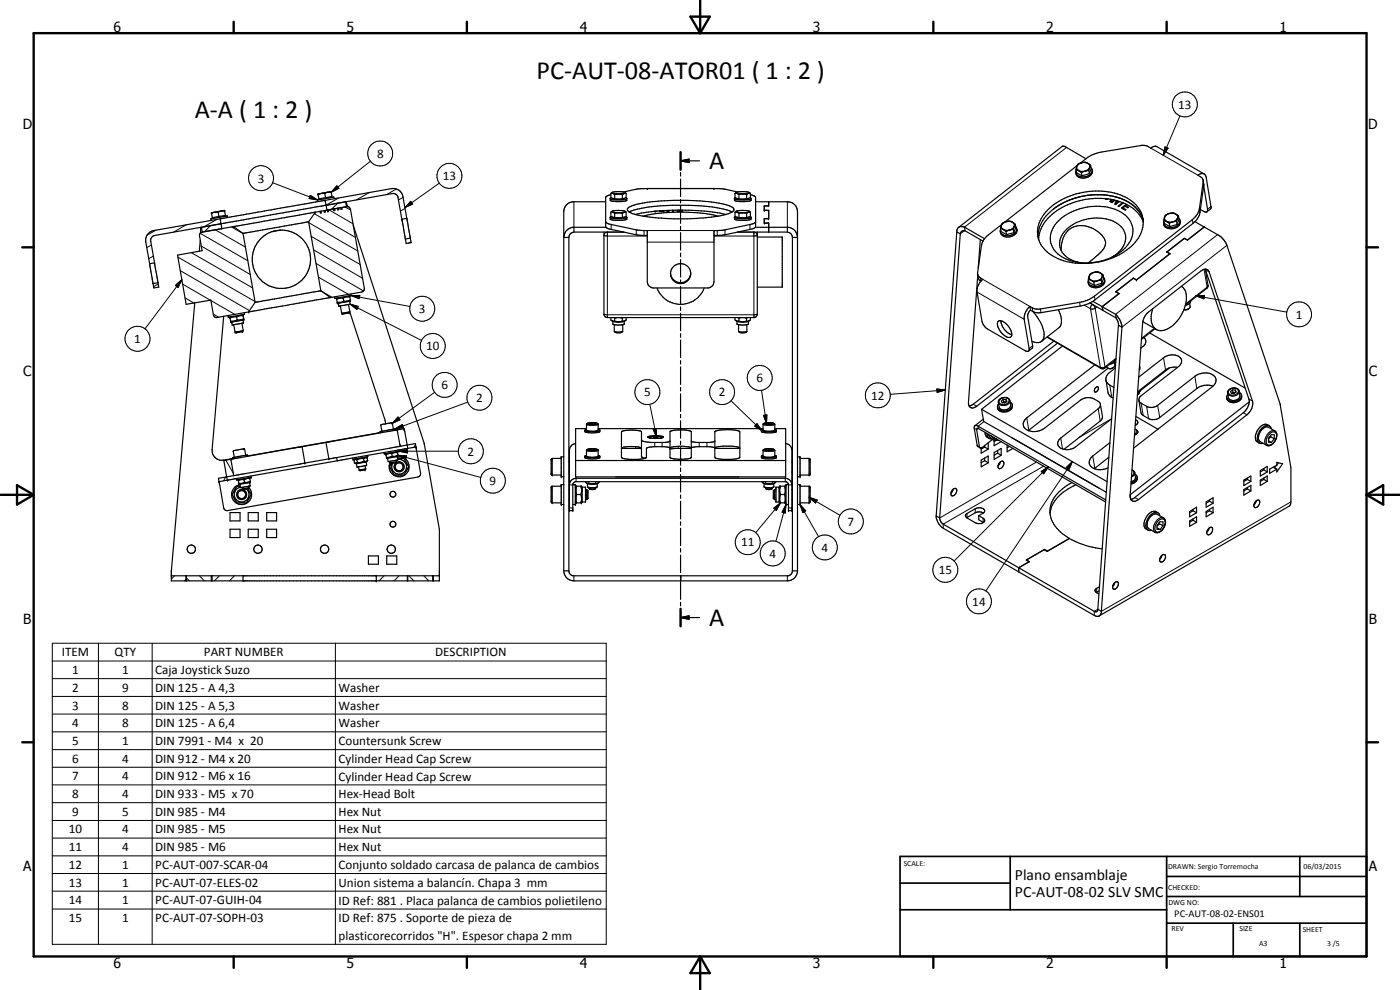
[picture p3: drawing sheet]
<svg xmlns="http://www.w3.org/2000/svg" width="420mm" height="297mm" viewBox="0 0 420 297" stroke-linecap="round" stroke-linejoin="round" font-family="sans-serif">
<defs><g id="words">
<g font-size="7.9">
<text x="161" y="23.7">PC-AUT-08-ATOR01 ( 1 : 2 )</text>
<text x="58.5" y="35.5">A-A ( 1 : 2 )</text>
<text x="212.8" y="50.8">A</text>
<text x="212.8" y="187.8">A</text>
</g>
<g font-size="4.7">
<text x="304.6" y="263.9">Plano ensamblaje</text>
<text x="304.6" y="269.3">PC-AUT-08-02 SLV SMC</text>
</g>
<g font-size="4.2">
<text x="34" y="9.6">6</text>
<text x="104" y="9.6">5</text>
<text x="174" y="9.6">4</text>
<text x="244" y="9.6">3</text>
<text x="314" y="9.6">2</text>
<text x="384" y="9.6">1</text>
<text x="6.8" y="38.7">D</text>
<text x="410.6" y="38.7">D</text>
<text x="7" y="112.9">C</text>
<text x="410.8" y="112.9">C</text>
<text x="7" y="187.1">B</text>
<text x="410.8" y="187.1">B</text>
<text x="7" y="261.4">A</text>
<text x="410.8" y="261.4">A</text>
<text x="34" y="290.4">6</text>
<text x="104" y="290.4">5</text>
<text x="174" y="290.4">4</text>
<text x="244" y="290.4">3</text>
<text x="314" y="290.4">2</text>
<text x="384" y="290.4">1</text>
</g>
<g font-size="3.9">
<text x="353.6" y="32.6">13</text>
<text x="113.1" y="47.3">8</text>
<text x="77.3" y="54.8">3</text>
<text x="132.9" y="54.1">13</text>
<text x="125.7" y="93.9">3</text>
<text x="388.9" y="95.6">1</text>
<text x="40.3" y="102.9">1</text>
<text x="127.9" y="105.1">10</text>
<text x="132.5" y="116.8">6</text>
<text x="193.3" y="118.9">5</text>
<text x="215.7" y="118.9">2</text>
<text x="227" y="114.7">6</text>
<text x="261.4" y="119.9">12</text>
<text x="142.9" y="120.6">2</text>
<text x="140.3" y="136.7">2</text>
<text x="146.9" y="145.5">9</text>
<text x="254.3" y="157.7">7</text>
<text x="222.4" y="164">11</text>
<text x="230.9" y="167.3">4</text>
<text x="246.5" y="165.5">4</text>
<text x="281.7" y="172.3">15</text>
<text x="291.8" y="181.7">14</text>
<text x="18.5" y="196.9">ITEM</text>
<text x="34.4" y="196.9">QTY</text>
<text x="61.2" y="196.9">PART NUMBER</text>
<text x="130.6" y="196.9">DESCRIPTION</text>
<text x="21.7" y="202.2">1</text>
<text x="36.6" y="202.2">1</text>
<text x="46.6" y="202.3">Caja Joystick Suzo</text>
<text x="21.7" y="207.6">2</text>
<text x="36.6" y="207.6">9</text>
<text x="46.6" y="207.6">DIN 125 - A 4,3</text>
<text x="101.6" y="207.6">Washer</text>
<text x="21.7" y="212.9">3</text>
<text x="36.6" y="212.9">8</text>
<text x="46.6" y="212.9">DIN 125 - A 5,3</text>
<text x="101.6" y="213">Washer</text>
<text x="21.7" y="218.2">4</text>
<text x="36.6" y="218.2">8</text>
<text x="46.6" y="218.2">DIN 125 - A 6,4</text>
<text x="101.6" y="218.3">Washer</text>
<text x="21.7" y="223.5">5</text>
<text x="36.6" y="223.5">1</text>
<text x="46.6" y="223.5">DIN 7991 - M4 x 20</text>
<text x="101.6" y="223.6">Countersunk Screw</text>
<text x="21.7" y="228.8">6</text>
<text x="36.6" y="228.8">4</text>
<text x="46.6" y="228.9">DIN 912 - M4 x 20</text>
<text x="101.6" y="228.9">Cylinder Head Cap Screw</text>
<text x="21.7" y="234.1">7</text>
<text x="21.7" y="239.4">8</text>
<text x="36.6" y="234.1">4</text>
<text x="36.6" y="239.4">4</text>
<text x="46.6" y="234.1">DIN 912 - M6 x 16</text>
<text x="46.6" y="239.4">DIN 933 - M5 x 70</text>
<text x="101.6" y="234.2">Cylinder Head Cap Screw</text>
<text x="101.6" y="239.5">Hex-Head Bolt</text>
<text x="21.7" y="244.8">9</text>
<text x="36.6" y="244.7">5</text>
<text x="46.6" y="244.8">DIN 985 - M4</text>
<text x="101.6" y="244.8">Hex Nut</text>
<text x="20.6" y="250.1">10</text>
<text x="36.6" y="250.1">4</text>
<text x="46.6" y="250.1">DIN 985 - M5</text>
<text x="101.6" y="250.1">Hex Nut</text>
<text x="20.6" y="255.4">11</text>
<text x="36.6" y="255.4">4</text>
<text x="46.6" y="255.4">DIN 985 - M6</text>
<text x="101.6" y="255.4">Hex Nut</text>
<text x="20.6" y="260.7">12</text>
<text x="36.6" y="260.7">1</text>
<text x="46.6" y="260.7">PC-AUT-007-SCAR-04</text>
<text x="101.6" y="260.8">Conjunto soldado carcasa de palanca de cambios</text>
<text x="20.6" y="266">13</text>
<text x="36.6" y="266">1</text>
<text x="46.6" y="266">PC-AUT-07-ELES-02</text>
<text x="101.6" y="266.1">Union sistema a balancín. Chapa 3 mm</text>
<text x="20.6" y="271.3">14</text>
<text x="36.6" y="271.3">1</text>
<text x="46.6" y="271.3">PC-AUT-07-GUIH-04</text>
<text x="101.6" y="271.4">ID Ref: 881 . Placa palanca de cambios polietileno</text>
<text x="20.6" y="276.6">15</text>
<text x="36.6" y="276.6">1</text>
<text x="46.6" y="276.6">PC-AUT-07-SOPH-03</text>
<text x="101.6" y="276.7">ID Ref: 875 . Soporte de pieza de</text>
<text x="101.6" y="282.1">plasticorecorridos &quot;H&quot;. Espesor chapa 2 mm</text>
</g>
<text font-size="3.1" x="352.4" y="275.2">PC-AUT-08-02-ENS01</text>
<g font-size="2.4">
<text x="271.2" y="259.7">SCALE:</text>
<text x="350.6" y="260.8">DRAWN: Sergio Torremocha</text>
<text x="391.2" y="260.6">06/03/2015</text>
<text x="350.6" y="267">CHECKED:</text>
<text x="350.6" y="271.4">DWG NO:</text>
<text x="351.6" y="279.3">REV</text>
<text x="372" y="279.4">SIZE</text>
<text x="391" y="279.6">SHEET</text>
<text x="377.9" y="283.8">A3</text>
<text x="398.3" y="283.8">3 /5</text>
</g>
</g></defs>
<g fill="none" stroke="#000" stroke-width=".35">
<path d="M95.5 58.3l.2 1.4 2-.4M96 59.6l.1 .3M96.2 58.1l-.7 .1v.1M96.2 58.1l-.7 .2M96.5 58h1M96.5 58l-.3 .1M97.5 58l.2 1.3M99.3 59.1l.1 .2M99.4 57.5v.1M99.4 57.7v-.2l-2.9 .5M99.4 57.7h-1l-.9 .3M99.4 57.7l.2 1.3-1.9 .3"/>
<path d="M100.3 59.6l-.2-.5-4.2 .8-.6 .1 .1 .5M183.1 59.6h.1M183.1 59.6v.5M183.2 59.6l1.5 .4h1.9l1.5-.4M183.3 58.4l-1.2 .4-.3 .4 .1 9 1.1 .5 8 1.7 3.3 .3M183.3 58v1.3l1.2 .4M183.3 58h.6M183.4 59.4l-.3 .2M183.7 57.8l-.4 .2M183.9 58l.6 .3M184 59.5l1.2 .4 1.4-.1 .7-.3M184.5 58.3v1.4"/>
<path d="M184.5 58.3h2.3M184.5 59.7h2.3M186.8 58.3v1.4M187.1 57.6l5.4-1h23.5l5.4 1M187.1 57.6l-2.5-.1-.8 .2-.2 .1 .3 .2M187.1 57.6l.5 .3M187.6 57.8l.3 .2M187.6 57.9l-2 .3-1.7-.2M187.7 58h.2M187.7 58l-.9 .3M187.8 59.4l.3 .2M187.9 58v1.3l-1.1 .4"/>
<path d="M188.1 59.6l-.1 .6-1.1 .3h-2.5l-1.2-.4M194.3 56.6h.1M204.2 48.3l2.6-.5v1zM204.2 45.6v5.3M204.2 51.8v1M204.2 53.7v5.3M204.2 59.8v1.1M204.2 48.3h5.7M214.3 56.6h.1M220.4 59.6l.1 .6 1.8 .3 2.7-.2 .4-.2v-.5M220.4 59.6l1.5 .4h1.9l1.6-.4M220.6 58v1.3l1.2 .4"/>
<path d="M220.6 58h.3l.9 .3M220.7 59.4l-.3 .2M221 57.8l-.4 .2M221.2 59.5l1.3 .4 1.4-.1 .7-.3M221.4 57.6l.8-.1a3.6 3.6 0 0 1 2.7 .4l-.8 .4M221.4 57.6l-.5 .3 2 .3 2.3-.2M221.8 58.3v1.4M221.8 58.3h2.3M221.8 59.7h2.3M224.1 58.3v1.4M224.9 57.8l.3 .2M225.1 59.4l.3 .2"/>
<path d="M225.2 58.4a1.75 1.75 0 0 1 1.6 .8v8.8l-.3 .4-8.9 2-3.3 .3M225.2 58v1.3l-1.1 .4M225.4 59.6h.1M321.8 59.7l-1.8 .8M322.9 50.8l.8 .4M322.9 50.8l.2 1 1.6 .9M322.9 51.1v1M323.2 49.9l-.3 .9M323.2 49.9v.7l.5 .6M323.3 49.7l-21.8 16.9M323.3 49.7a2.4 2.4 0 0 1 3.7-.1v.6M323.3 49.7l-.1 .2"/>
<path d="M323.6 59.2l-2.6 .8-4.2 2.2M323.7 51.2l.9 .6M323.7 51.2l.9 .2h1M324.2 49l3.3-2.4 2.3-.8 12.8-2.2 1.5 .1 1.3 .7 1.4-.5 14.6 8.3M324.6 51.8l.1 .9M325.6 51.4l-1 .4M325.9 47.6l-6.2-3.6-.9-.1-31.1 24.3M326.6 58.6l-2.8 .5M326.8 51.2l-1.2 .2M326.8 51.2l.1 .9M326.9 50.5l-1.3 .9M326.9 50.5l-.1 .7"/>
<path d="M326.9 52.1l-2.2 .6M327 50.2l-.1 .3M327.3 49.6a2.55 2.55 0 0 0-4.1 .3M327.3 49.6l-.3 .6M327.3 49.6l.2 1-.6 1.5M327.4 50.3l.4 1M327.8 51.3a2.94 2.94 0 0 1-4.9 .8M327.8 51v.4M327.8 51.4a2.72 2.72 0 0 1-4.3 1.6l-.6-.8M328.4 58.4h2M328.5 58.4l-3.9 .5-2.7 .8M330.4 58.4l1 .1"/>
<path d="M331.3 58.5l3.7 .6M331.7 59.6l.4 .3 .4-.2M331.9 59.7h.1M332 59.6l-.1 .1M332.1 59.6l-.2 .1M333.2 58.7l3.4 .9 2.9 1.5M333.2 59.8l.2 .1M333.4 59.9l.1 .4-.2 .2M333.4 59.9l-.3 .5 .3 .2M333.4 60l.3 .1M333.6 59.9l.1 .2M334.3 60a11.2 11.2 0 0 1 8.8 6.7"/>
<path d="M334.3 60a21.4 21.4 0 0 0-20.8 6.7l-1.3 2.6-.5 2.6M334.3 60l-.8 .7 .2 .1 .9-.7M335.8 59.4l.8 .2M337.3 59.9l2.1 1.2M361.1 54.1l.2 1.3-1.2 8.4a5.7 5.7 0 0 1-2.1 3.2l-29.8 23.3-1.1 .6M361.3 55.9l1.1 7.5a.82 .82 0 0 1-1.2 0l-1-.5M44.9 79.1l1 6M46.4 78.9l-1.5 .2M46.4 78.9l1 5.9M60.1 72.1l-.3 3.3M60.4 68.2l-.3 1.7M63.4 63.8h.1"/>
<path d="M63.4 63.8l.1 .2M63.4 63.9h.1M63.5 64l.2 1.3 2-.4M63.9 63.8h-.4M64 63.8l-.5 .2M64 65.3l.1 .2M64.2 63.7l-.2 .1M65.5 63.7l-1.6 .1M65.5 63.7l.2 1.2M66.1 65.7l.5 2.9-5.9 1-.3-1.4M66.1 65.7l-19.9 3.5a2.94 2.94 0 0 0-2.4 3.4l1.1 6.5M66.3 67.1l-5.9 1.1"/>
<path d="M66.3 67.1l-19.9 3.6a1.49 1.49 0 0 0-1.2 1.7l1.2 6.5M66.4 63.3h1M66.4 63.3l-.9 .4M66.4 63.3l-2.2 .4M67.3 64.7l.1 .2M67.4 63.2l-1 .1M67.4 63.1v.1M67.4 63.2v.1M67.4 63.3l.2 1.3-1.9 .3M68.3 65.3l-.2-.5-4.6 .8-.2 .1 .1 .4M70.1 68l-9.6 1.7-.5 .4-.2 .5 .9 4.6-7.4 1.3 2.6 14.8 7.4-1.3 .8 4.7 .2 .3 .7 .3 9.6-1.7M70.1 68l2.8 2"/>
<path d="M72.9 70l3.7 20.7M84.2 69l-2.6 .5M84.3 69a8.7 8.7 0 0 1 8.9 9 8.7 8.7 0 0 1-8.1 8.5 8.7 8.7 0 0 1-5.8-1.7 8.8 8.8 0 0 1-1.9-12.2 8.5 8.5 0 0 1 4.2-3.1M84.3 69l-2.7 .5M92.6 66.5l3.7 20.7M92.6 66.5l-19.7 3.5M94.6 63.7l-24.5 4.3M94.6 63.7l-2 2.8M96 63.4l-1.4 .3M96.3 63.4l.1 .5h-.3l-.1-.5M96.3 63.4h-.3M97.2 63.2l-.9 .2"/>
<path d="M97.6 60.1l-31.5 5.6M97.6 60.1l19.9-3.5a2.89 2.89 0 0 1 3.4 2.5l1.2 6.4M97.6 60.1l.3 1.5M97.6 63.2v.4l-.2 .1-.2-.5M97.6 63.2h-.4M97.9 61.6l-31.6 5.5M97.9 61.6l.2 1.4 5.9-1M97.9 61.6l19.9-3.5a1.46 1.46 0 0 1 1.7 1.2l1.1 6.5M103.7 60.5l-5.8 1.1M103.7 60.5l.3 1.5M103.7 60.5l.6 1.5M104 62l-1.4 .3v.5h-.2l-.1-.5-.7 .1 .1 .5-.3 .1-.1-.5-.9 .2 .1 .5h-.3l-.1-.5-1.6 .3 .1 .5h-.3l-.1-.5-.6 .2"/>
<path d="M104 62l.7 .1 .5 .7 4.2 23.9-.3 .6-.6 .3-9.3 1.7M106 67.5l21.3 65.5 4.6 25.8v15.5h-80.5v-3l7.1-80.5M120.6 65.8l1.1 5.9M122.1 65.5l-1.5 .3M122.1 65.5h.1M122.1 65.5l1 6M123.1 71.5l.3 1.3-1.5 .3-.2-1.4M123.1 71.5l-1.4 .2M170.7 71.2v100.1M172.2 68.2v1.4M172.2 69.6l-1.1 .5-.4 1.1M172.2 69.6h15"/>
<path d="M181.3 69.6v24.7a1 1 0 0 0 1 1l44.4-.1 .6-.9v-24.7M181.8 60.5h-9.6a2.94 2.94 0 0 0-3 2.9v107.9M181.8 66.5a1.97 1.97 0 0 0 1.6 .9l8.1 1.7 2.8 .1v15.3a1.98 1.98 0 0 0 1.6 1.9h16.7a1.98 1.98 0 0 0 1.7-1.9v-15.3l2.7-.1 8.8-1.9 1-.7M181.8 68.2h-9.9a3.1 3.1 0 0 0-2.7 3h1.5M183.1 65.2l.1 .1a8.5 8.5 0 0 0 4.7 .1l.2-.1M183.1 60.1h.1M183.3 63.7v1.2l1.2 .4M183.4 65l-.3 .2M183.7 63.4l.1 .2M183.8 63.4l.8-.2a4.5 4.5 0 0 1 3.3 .5M183.8 63.6l-.5 .1M183.8 63.6l.1 .1"/>
<path d="M183.8 63.4l-.5 .3M183.9 63.7l.6 .3M184 65.2l1.2 .3 1.4-.1 .7-.2M184.5 64v1.3M184.5 65.3h2.3M185.4 63.8l-.9 .2M185.9 63.8l.9 .2M186.8 64v1.3M187.5 63.6l.4 .1M187.5 63.6l-.7 .4M187.5 63.6l-1.5 .2-2.1-.1M187.5 63.4h.1"/>
<path d="M187.6 63.4l-.1 .2M187.8 65l.3 .2v.6l-1.9 .3-2.8-.2-.3-.2v-.5M187.9 63.7v1.2l-1.1 .4M188.8 63.6a23.9 23.9 0 0 1 9.4-1.8 73.5 73.5 0 0 1 16.3 .4l3.7 .8 1.5 .6M188.9 63.6l2 .8 4.1 .8a91.5 91.5 0 0 0 13.2 .4l6.8-.7 2.6-.5 2.1-.8M188.9 63.6a.85 .85 0 0 1-.6-.9 .85 .85 0 0 1 .9-.7 38.3 38.3 0 0 1 13.1-1.9 77.6 77.6 0 0 1 12.7 .7l1.4 .3a7 7 0 0 1 3.8 1.5v.5l-.5 .5M193.1 64.9l3.2-.7a59.2 59.2 0 0 1 11.4-.4l3.9 .3 3.9 .8M196.6 63.4h.1M197.1 63.4h-.7M198.4 63.2l.3 .2-.9-.1M199 63.2l-5.1 .5-3.2 .6M199 63.2v.2h.3v-.2"/>
<path d="M199.9 63.2h-.9M199.9 63.2l.5 .1M200.4 63.1v.3M200.7 63.1v.3l-1.1-.2M201.8 63.1l9.6 .2 6.4 1M201.8 63.1l-1.9 .1M201.8 63.1v.3h.3v-.3M203.2 63v.4h1.6M203.6 63v.4M203.6 63.2h1.2M204.2 61.8v5.2M204.2 67.9v1.1"/>
<path d="M204.2 69.8v5.3M204.2 75.9v1.1M204.2 77.9v5.2M204.8 63.2h.1M204.8 63.4h.1M220.6 63.7l.2-.2a5.2 5.2 0 0 1 3.4-.3l1 .5M220.6 63.7v1.2l1.2 .4M220.7 65l-.3 .2v.6l1.9 .3 2.9-.2 .2-.2v-.5M221 63.4v.2M221 63.6l1.6 .2M221.1 63.6l.7 .4M221.1 63.6l-.5 .1"/>
<path d="M221.2 65.2l1.3 .3 1.4-.1 .7-.2M221.3 69.6h15M221.8 64v1.3M221.8 65.3h2.3M222.6 63.8l-.8 .2M223.2 63.8l.9 .2M224.1 64v1.3M224.6 63.7l-.5 .3M224.8 63.6l.4 .1M224.8 63.6l-2.2 .2M224.8 63.4v.2M225.1 65l.3 .2"/>
<path d="M225.2 63.7v1.2l-1.1 .4M225.4 65.2l-.2 .2-1.7 .3-3.1-.4M226.7 68.2h9.9a3.1 3.1 0 0 1 2.7 3h-1.5M226.8 60.5h9.5a2.97 2.97 0 0 1 3 2.9v107.9M227.3 71.1h7.5v15h-7.5M230.7 61.8h-1.3v1.3h1.3v2.5h-1.3v1.3h1.3v2.7M230.7 60.5v1.3M230.7 63.1v2.5M230.7 66.9v2.7M230.7 68.4h.1M230.7 64.6h.1M230.7 60.5v1.3h-1.3"/>
<path d="M236.3 68.2v1.4M236.3 69.6l1.1 .5 .4 1.1M237.8 71.2v100.1M287.1 69.6l1.1 .6M287.1 69.6l-6.1 85.2M287.6 68.2l-.4 .7-.1 .7M288.2 70.2l-6.2 85.2M289.5 68.2l-1.4-.2-.5 .2M289.5 68.2l.1 1.1M289.5 68.2l6 3.4M289.6 69.3l-.9 .1-.5 .8M289.6 69.3l5.4 3"/>
<path d="M294.2 71.9l-.6 8.5M295.5 71.6l-.9 1.7-1.2 8.5a1.94 1.94 0 0 0 1.6 2 4.4 4.4 0 0 0-1.8 3.8l1.5 8.8 .9 1.7 .8 .6 11.3 6.5 .7 .3 .3-.2M300.3 68.5l.6 .2M300.3 68.5l.1 1 1.7 .9M300.3 68.7l-.1 .8M300.5 67.8l-.2 .7M300.5 67.9l.4 .8M300.6 67.6l-.1 .3M300.6 67.4l-4.4 3.4-.7 .8M300.6 67.4v.2M300.9 68.7l1 .8M300.9 68.7l1.1 .4 1-.1"/>
<path d="M301.9 69.5l.2 .9M302 66.5l1-.1 .9 .3M302 66.5l1.1-.2 .6 .3M302 66.5a1.33 1.33 0 0 0-1.4 1.1M302 66.5l-1.4 .9M303 69l-1.1 .5M303.9 66.7l.8 .6M303.9 66.7l.5 .8-.1 .6M304.1 68.8l-1.1 .2M304.1 68.8l.2 1M304.3 68.2l-1.3 .8M304.3 69.8l-2.2 .6"/>
<path d="M304.3 68.1l-.2 .7M304.7 67.3l-.4 .9M304.7 67.3l.2 .9-.6 1.6M304.8 68a1.53 1.53 0 0 1-.8 2.4 2.6 2.6 0 0 1-3.8-.9M305.1 68.6a2.16 2.16 0 0 1-2.3 2.5 2.01 2.01 0 0 1-2.6-1.6M314.4 63.1a21.6 21.6 0 0 1 24-3.6 8.1 8.1 0 0 1 2.3 13.2 21.4 21.4 0 0 1-23.1 4.9 8.9 8.9 0 0 1-6.2-8 9.7 9.7 0 0 1 3-6.5zM317.1 66.8a16.7 16.7 0 0 1 19.5-3 6.3 6.3 0 0 1 1.5 10.2 16.6 16.6 0 0 1-19.5 3 6.3 6.3 0 0 1-1.5-10.2zM318.5 75.2a8 8 0 0 1 2.2-6.2 7.6 7.6 0 0 1 10.7 2.5 3.1 3.1 0 0 1-.9 4l-3.9 3.4M319.3 60.7a12.5 12.5 0 0 0-7.7 9.4v1.3M333.7 60.1l.1-.2-.4 .7M333.7 77.2a6.3 6.3 0 0 0 3.7-7.8 8.7 8.7 0 0 0-8.3-4 11.9 11.9 0 0 0-10.7 5.7 5.3 5.3 0 0 0 3.7 7.1l2 .6M334.9 61l.1 .3"/>
<path d="M335 60.2l-.5 1 .3 .2 1.2-.9M335.2 60.2l-.5 1.1M335.3 60.2l-.4 .8M335.7 60.4l-.8 .6M336.9 60.8l-1.3 1 .2 .2 1.3-1.1M337 62.4l.1 .3M337 62.5l-.1 .1M337.9 61.7l.8 .5-.2 .2-.9-.5-.6 .5M337.9 61.7v.3M337.9 61.8l-.2 .1M338 61.3l-1.4 1.1 1.1 .6 .2-.1-.9-.5M338.3 61.4l-.4 .3"/>
<path d="M339.4 61.1l.7 .5M340.1 61.6l1.5 1.5M341.6 63.1l1.1 1.8M342.7 64.9l.4 1.2zM349.3 66l.2 1.1 1.6 .9M349.3 66l.7 .4M349.6 65l-.1 .8 .5 .6M350 66.4l.9 .6M350.2 75.6h.1M350.3 64.3l-.6 .6M350.9 67l.2 1M350.9 64.1l1.2-.2 .7 .3"/>
<path d="M350.9 64.1h1.7M350.9 64.1a1.83 1.83 0 0 0-1.6 1.9M350.9 64.1l-.5 .2M351.1 76.1v.1M351.1 76.1l-10 7.9M352.6 64.1l.2 .1M352.8 64.2a1.49 1.49 0 0 1 .3 2.2M352.8 64.2l.9 .6M353.1 66.4l-2.2 .6M353.1 66.4l.2 1M353.3 67.4l-2.2 .6M353.7 64.8a2.54 2.54 0 0 1-3.7 1.6"/>
<path d="M353.7 64.8l.2 1-.6 1.6M353.8 65.5a1.71 1.71 0 0 1-1.5 2.7 2.61 2.61 0 0 1-3.1-1.1l.1-.8M354.1 66.2a2.55 2.55 0 0 1-3.7 2.3l-.8-.4-.4-1.1M355.4 71.5l1 .6M355.4 71.5h.1M355.4 71.5l-5.2 4.1 .9 .5M355.5 71.5l-5.3 4.1M356.4 72v.1M358.6 66.5l2.8 1.6M361.4 68.1l-5 3.9M361.4 68.1v.1M361.4 68.1l5.2 3.1 1.3 1.8 16.3 48.2 3.2 19.2-.1 10.8-.5 .7-56.9 32.9"/>
<path d="M362.2 63.5l1.2-.9 .1-.5-1.5-9a1.36 1.36 0 0 0-1.1-1.1 1.36 1.36 0 0 0-1.4 .6l1.2 .7 .4 .7-1.2 8.7a5.2 5.2 0 0 1-2.1 3.2l-29.3 23-1.5 .9-3 .9-11.8 2h-1.5l-1.6-.8M47.4 84.8l-1.5 .3M47.4 84.8l.3 1.3-1.5 .3-.3-1.3M67.1 94.9l-3.4 40a2.98 2.98 0 0 0 3.4 3.1l2.8-.4M69 95.2v.1M69 95.3v.1M69 95.4l.2 1M69.2 96.4v.1M69.2 96.5h.1M69.2 96.5l.3 .1M69.2 95l-.2 .2M69.5 96.6l.2 .9"/>
<path d="M69.7 97.5h.1M70.1 97.5h-.4M70.1 97.5l.5 2.2M70.6 99.7l.2 .2M70.8 99.9h.1M71 95.1l-.8-.1-1.2 .4M71 95.1l.2 .9M71.2 96l-1.2 .4h-.8M72.6 97l.4 2.2M72.6 94.4l.4 .3M72.9 96l-3.4 .6M72.9 96l.2 .9"/>
<path d="M73 94.7l-1.3 .1-.7 .3M73 94.7l.1 .9M73 99.2l-2.4 .5M73 99.2l-.5 .4-1.6 .3M73.1 96.9l-3 .6M73.1 96.9h.1M73.1 95.6l-.9 .4h-1M73.1 95.6l-.2 .4M73.3 93.9l.1 .4M73.4 94.3l-4.8 .9-.2-.5M73.4 94.3h.1M76.6 90.7l-2 2.9"/>
<path d="M76.6 90.7h.1M96.3 87.2l-19.7 3.5M96.3 87.2l2.9 2.1M99.2 89.3l-24.6 4.3M101 89.8l.2 .9M101.2 90.7l.3 .3M101.2 89.4l-.2 .4M102.1 91.8l.5 2.2M103 89.5l-.8-.1-1.2 .4M103 89.5l.2 .8M103.2 90.3l-1 .4h-1M104.6 91.4l.4 2.2"/>
<path d="M104.7 88.8l.2 .1M104.9 90.4l.2 .9-3 .5-.4 .1-.2-.9M104.9 90.4l-3.4 .6M104.9 88.9l.1 .2M104.9 88.9h.1M105 93.6l10.6 32.5 .1 1.1M105 89.1h-1l-1 .4M105 89.1l.1 .9M105 93.6l-2.4 .4M105 93.6l-.3 .3-1.9 .3-.2-.2M105.1 90l-1.1 .4-.8-.1M105.1 90l-.2 .4"/>
<path d="M105.3 88.2l.1 .5-4.8 .8-.2-.4M183.3 95.3l.2 .8 1 .3M183.9 96.4v.9l.5 .1M184.3 95.3l.2 .1M184.4 97.4h2.5M184.4 97.4v2.1M184.4 99.5l.8 .2 1.6-.2M184.4 99.5a2.44 2.44 0 0 0 2.2 .2l.2-.2M184.5 96.4l.9 .1 1.4-.1M184.5 95.4v1M185.3 95.3l-.8 .1M186 95.3l.8 .1"/>
<path d="M186.8 96.4h.4M186.8 95.4v1M186.9 97.4l-.1 2.1M187 95.3l-.2 .1M187.4 96.4v.8l-.5 .2M187.6 96.3l-.3 .1M187.9 95.3a1.19 1.19 0 0 1-1.4 1.3h-2l-.8-.3M197.2 86.4a7.5 7.5 0 0 0 7 4.9 7.5 7.5 0 0 0 7.1-4.9M201.2 82a3 3 0 0 0 3 3.1M201.3 82.6a3 3 0 0 1 2.6-3.5 3 3 0 0 1 3.3 2.8 3 3 0 0 1-3 3.2M204.2 84v1.1M204.2 85.9v5.3"/>
<path d="M204.2 92.1v1M204.2 94v5.2M207.3 82a3.1 3.1 0 0 1-2.6 2.8 3.1 3.1 0 0 1-3.3-2M220.6 95.3v.7a4.4 4.4 0 0 0 4.6 0v-.7M221 96.3l.3 .1M221.2 96.4v.9l1.5 .2 1.9-.2v-.9M221.6 95.3l.2 .1M221.6 97.4v2a2.3 2.3 0 0 0 2.2 .3M221.8 96.4h-.5M221.8 96.4l.9 .1 1.4-.1M221.8 95.4v1M222.5 95.3l-.7 .1"/>
<path d="M223.3 95.3l.8 .1M223.9 99.7h-.1M224.1 96.4h.4M224.1 95.4v1M224.1 97.4v2.1l-1.6 .2-.8-.2M224.1 99.5l-.2 .2M224.3 95.3l-.2 .1M224.9 96.3l-.3 .1M293.4 82.3l.3 1.5 .6 .6M293.4 82.5l-2.8 38.2a1.4 1.4 0 0 0 .8 1.6 1.4 1.4 0 0 0 1.7-.4l24.2-18.9M299.6 96.4a2.72 2.72 0 0 1 3.1 1.6 3.2 3.2 0 0 1 .8 3 1.59 1.59 0 0 1-2.2-.5 4.4 4.4 0 0 1-1.8-3.9zM300.4 96.2a5.1 5.1 0 0 0 3.2 4.3"/>
<path d="M309.1 91.9l.2 1.1M309.1 91.9l-.3 .3a4.9 4.9 0 0 0-1.4 3.6l1.5 9-.2 .5M309.3 93l.7 .5M309.3 93l-.6 .7-.3 1 1.5 9.4-.1 .3-1.1 .9M310 93.5a10.7 10.7 0 0 1 3.3 7.3 2.1 2.1 0 0 1-3.2 1.8l-.4-.2M317.7 92.9a5.3 5.3 0 0 1 .3 5.2l-5.4 4.3M326.6 83.7l.8 .4M326.6 83.7l.2 1 1.7 .9M327.1 90.9l7.9 4.5M327.1 90.9l-2.9 .9-11.8 2h-1.5l-.9-.3M327.4 84.1l.8 .6M327.4 84.1l.9 .2 1-.1"/>
<path d="M328 81.8a2.32 2.32 0 0 1 2 0l1 .7M328 90.4l2.8 1.6 .2 1.1-.2-1.1M328 81.8l-1 .8-.4 1.1M328 81.8a1.23 1.23 0 0 0-1.1 .9 1.23 1.23 0 0 0 .5 1.4M328 81.8a1.79 1.79 0 0 1 2.8 1.1l-.1 .2M328.2 84.7l.3 .9M329.3 84.2l-1.1 .5M330.5 84.1l-1.2 .1M330.5 84.1l.2 .9M330.7 85l-2.2 .6M330.7 83.1l-.5 .7-.9 .4M330.7 83.1l-.2 1"/>
<path d="M330.8 92l4 2.3M331 82.5l-.3 .6M331 82.5l.2 1-.5 1.5M331.2 83.2a1.71 1.71 0 0 1-1.5 2.7 2.29 2.29 0 0 1-3.2-1.4l.2-.5M331.5 83.9a2.47 2.47 0 0 1-3.4 2.4l-.3-.1a1.5 1.5 0 0 1-1.2-1.5M334.8 94.3l.2 1.1M334.8 94.3a5.7 5.7 0 0 1 1.9 3.9M334.9 87.5l1 .6M334.9 87.5v.1M335 95.4l.5 1 .1 1.2M335.6 97.6l-6.1 85.2M335.6 97.6l1.1 .6"/>
<path d="M335.8 88.1h.1M335.9 88.1l-5.1 3.9M336.7 98.2l-6.2 85.2M340.1 83.4l1 .6M340.1 83.4l-5.3 4.1 1 .6M343 96.5l-3.8 52.2M343 96.5a4.9 4.9 0 0 1 1.7-2.9l15.8-12.3a1.38 1.38 0 0 1 2.4 .3l13 38.7a4.2 4.2 0 0 1-1.7 4.2l-32.5 25.4a1.41 1.41 0 0 1-1.8 .4 1.41 1.41 0 0 1-.7-1.6M343 96.5l4 2.3M345 99.9l28.7 16.6M346.7 98.6l-4.2 3.3M354.6 85.9a4.7 4.7 0 0 1 1.2 5.3 10.7 10.7 0 0 1-6.6 7.9 3.1 3.1 0 0 1-3.7-3.6l.4-2.9M355.3 92.9h.3"/>
<path d="M356.5 92.8l-.9 .1M357 91l.2 .9a1.27 1.27 0 0 1-1.7 1M357 91l-1.2 .5 6.6-5.3 .1-.6-.8-4.8 13.1 38.9a4.5 4.5 0 0 1-1.6 4.1l-32.9 25.7-.9 .3-.2-1.1M357.2 90.4l-.1 .1M357.4 90.3l-.4 .7M204.2 100.1v1.1M204.2 102.1v5.2M204.2 108.2v1M204.2 110.1v5.3M204.2 116.2v1.1M204.2 118.2v5.2M300 119.8a2.31 2.31 0 0 1 2.1-.5l.7 .3 .3 .5 .2 1.4a1.9 1.9 0 0 1-1.5 1.5 1.9 1.9 0 0 1-2-.9l-.2-1.7z"/>
<path d="M301.1 119.8l-.6 .5 .2 .5 .8 .1 .7-.5-.3-.5M301.1 119.8l.8 .1M301.1 119.8l.1 .8M301.9 119.9l.1 .6M314.2 101.1l16.4 9.5 .9-.2 3.4-2.6M316.3 102.4l-24.2 18.9-1.2 .5M318.8 103.8l-24.2 19M328.6 109.5l-20.5 15.9a2.21 2.21 0 0 0-.9 2.6 2.21 2.21 0 0 0 2.4 1.5 5.6 5.6 0 0 0 3.9-1l10.7-8.4a3.9 3.9 0 0 1 3.9-.6l1.5 .9a1.25 1.25 0 0 1 .7 1.1 1.25 1.25 0 0 1-.7 1.1l-11.3 8.8a1.74 1.74 0 0 0-.9 1.9 1.74 1.74 0 0 0 1.5 1.4 4.2 4.2 0 0 0 4-.7l10.7-8.4M328.7 116.4l.6-.4a.88 .88 0 0 1 .2 1.1 .88 .88 0 0 1-1 .4zM331.9 114l.7 4 .8 1 .7 .4M332.1 110a1.31 1.31 0 0 0 1.9 .4M332.6 110.5l-24 18.7"/>
<path d="M332.9 110.6h.1M334.4 108.7l.1 1-.1 .4-1.2 .5M334.5 108.1v.1M334.7 110.4l-1.7 1.4a2.14 2.14 0 0 0 .1 3.8l1.2 .6M334.7 107.9l-.5 1-1.1 .4M334.8 108.7l-.3 .3M341.4 118.4h.1M341.5 118.4h-.1M341.7 113.2l7.5-5.8a3.5 3.5 0 0 1 5.4 .6l-.1 .9-.8 1.1-11.2 8.7a1.29 1.29 0 0 0 0 2.3l1.6 .9a3.1 3.1 0 0 0 3.3-.3l11.2-8.7a4.5 4.5 0 0 1 6.1 .3 2.17 2.17 0 0 1-.8 2.8l-23.7 18.5M342 109.9l.1 .6-.2 .5M342 117.6l-.2 .5-.4 .3M342.3 117.2l-.9 .8"/>
<path d="M342.4 104.4h.1M343.3 101.3a1.65 1.65 0 0 1-.2 2.6l-.7 .5M351 110.4l-9.6 7.5M353.3 110.2a4.3 4.3 0 0 0-3.5 .8l-8.4 6.5M364 115.9a5.1 5.1 0 0 0-4.8 .7l-11.1 8.7a3.2 3.2 0 0 1-3.4 .3l-2.2-1.4-.7-4.1M368.5 118.4a1.53 1.53 0 0 0-.1 1.7 1.53 1.53 0 0 0 1.6 .7 2.1 2.1 0 0 0 2.6-2.2M369.9 117l-.6 .5 .2 .5 .9 .1 .6-.5-.3-.5M369.9 117l.8 .1M369.9 117l.1 .7M370 117.7l.7 .1M370 117.7l-.3 .3M370.7 117.1l.2 .6"/>
<path d="M371.9 117.8a1.35 1.35 0 0 1 .6 1.5 1.35 1.35 0 0 1-1.2 1 2.4 2.4 0 0 1-3.1-.8M69.3 137.8l.8 4.9M69.3 137.8l-2.1 .4 .8 4.9M70.1 135.2l.2 2M70.2 135.2l3.1-.5 .4 1.9M70.2 135.2h-.1M74.3 136.9l-.2-.4-3.9 .7-.4 .1 .1 .4M90.7 134l-21.4 3.8M90.7 134l.8 4.9M91.5 138.9l-21.4 3.8M97.8 132.8l-7.1 1.2M97.8 132.8l.9 4.9"/>
<path d="M98.7 137.7l-7.2 1.2M101 137.3l-2.3 .4M101 137.3l.2 1M101.2 138.3h.1M101.2 138.3l-33 5.8M106.7 137.7l-.4 .3M107 139.1l.1 1.1M107.1 137.9l-.5-.1-.4 .3 .2 .8 .6 .2M107.1 137.9l.2 .8M107.3 138.7l-.7 .3M109.1 137.6h-1l-1 .3M109.1 137.6l.2 .8"/>
<path d="M109.3 138.4l-1 .3h-1M109.5 139.7l.3 1M109.6 137.2l.6 .2M109.9 138.6l-2.9 .5M109.9 138.6l.1 1.1-2.4 .4M110.2 137.4l-.6-.1-.5 .3M110.2 137.4l.2 .8-.6 .3-.5-.1M110.3 138.3l-.4 .3M110.3 136.7l.1 .3M110.4 137l-4.5 .8v-.4M110.4 137h.1M114.1 129.6l-.9 .4-38.9 6.8"/>
<path d="M114.6 129.3l-.1 .1M115.2 135.8l.1 .4M115.4 136.1l-.1 .1M115.7 127.2l1.9-.3 .5 1.9M115.7 127.2l-1.4 .3 .3 1.9M115.9 136.4l.1 .8M116 137.2l.3 .3M116 137.3h.1M116.1 136.1l-.2 .3M116.3 137.5l.2 1M116.5 138.5h.1M117 138.4v.5"/>
<path d="M117 138.9l.5 .2M117.5 136.1h-.6l-1 .3M117.5 136.1l.2 .8M117.7 136.9l-1 .3h-.7M117.9 139l-.4 .1M118.6 129.1l-.2-.4-4.3 .8 .1 .4M118.9 138.1l.1 .5M118.9 135.6l.4 .2M119 138.6l-2 .3M119 138.6l-.2 .2-.9 .2M119.2 129l-21.4 3.8M119.2 136.9l-2.9 .6"/>
<path d="M119.2 129l.9 4.9M119.2 129l2.1-.4 .9 4.9M119.2 136.9l.2 1.1-2.9 .5M119.2 137.1a3 3 0 0 1 3.6 3 3 3 0 0 1-3.7 2.9 3 3 0 0 1-2.1-4.1M119.3 135.8h-.7l-1.1 .3M119.3 135.8l.2 .8M119.3 137.5h1.9l1.5 2.6-1.5 2.4h-2.8l-1.5-2.4 .6-1M119.4 137.9a2.22 2.22 0 0 1 2.6 2.3 2.22 2.22 0 0 1-2.8 2 2.22 2.22 0 0 1-1.4-3.2M119.5 136.6l-1.1 .3h-.7M119.5 136.6l-.3 .3M119.7 135l-.1 .4-4.3 .8M120.1 133.9l-19.1 3.4"/>
<path d="M122.2 133.5l2.5-.4 .1 1M122.2 133.5l.2 1M122.2 133.5l-2.1 .4M122.4 134.5l-21.2 3.8M124.8 134.1l1.4 7.9-.1 .6-.7 .5-57.1 10.1-.7-.1-.5-.7-1.4-7.9M124.8 134.1l-2.4 .4M168.4 137.5h-2.7l-.3 .3v4.6l.2 .1h2.8M169.2 137.1h-.8v5.9h.8M170.7 138.6h.2M172.8 133.1a2.03 2.03 0 0 0-1.9 2v18.1h1v-7.9l.8-.8h63.2l.7 .8v7.9h1v-18.1l-.2-1a1.96 1.96 0 0 0-1.6-1M172.8 138.2h63M176 128.6h-3.2v14.5h63v-14.5h-3.3"/>
<path d="M176 136.7l-.5 .1v.6a6.8 6.8 0 0 0 4.5-.1v-.4M176 128.8l-.5 .2v.5l1.2 .3 2.9-.1 .4-.2v-.4M176.1 127.3h-.1M176.1 134.9l1.1-.2 2.1 .1 .2 .2v1.9l-1.2 .3-2.2-.2zM177.3 129.4l-1.3-.3 .1-1.9 .2-.2 2.1-.1 1.1 .3v2l-1.2 .2M177.7 127h-.7l.7 .3M177.7 134.8l-.7 .1 .7 .2M177.7 134.8l.8 .1-.8 .2M177.7 127h.8l-.8 .3M177.7 127v.3M177.7 134.8v.3M179.5 128.6h49.5"/>
<path d="M179.5 136.7l.5 .2M179.5 128.8l.5 .3M180 129.1l-1.2 .4h-2.1l-1.2-.3M180 136.9l-1.5 .4h-1.4l-1.6-.4M186.6 129.5a9 9 0 0 1 5.9 .1v7.4l1.2 .5-2.3 .3h-2.3l-2.1-.3-.5-.3zM192.4 134.4l-1.9-.4h-2l-1.3 .2-.7 .3 6 .1M192.4 134.4h.1M192.5 134.4v.1M192.5 132.1l.7 .4 2.4 .3h3.8l1.7-.5M194.5 131.2l.6-.3 2.4-.2 1.6 .4-.4 .3M194.5 131.2h.1M194.5 131.2l2.3 .4 1.9-.2"/>
<path d="M194.9 131.2l1.2-.3 2.6 .3M194.9 131.2l.3 .2M194.9 131.2v.2M196.7 131.1l-.6 .1 .7 .2 .6-.1-.1-.1M196.7 131.1v.3M196.7 131.1l.6 .1M197.3 131.2v.1M198.7 131.2v.2M198.7 131.2l-.3 .2M201.1 134.4l-1.7-.4h-3.2l-1.8 .3-.4 .2v2.8l-.3 .2M201.1 129.5l2.5-.5 2.5 .1 1.3 .4-.1 7.9-1.2 .3-2.5 .1-1.5-.1-1-.4zM204.2 124.3v1"/>
<path d="M204.2 126.2v5.3M204.2 132.4v1M204.2 134.3v5.3M207.4 134.4l-6.3 .3M207.4 134.4l-1-.3-2.8-.2-2.1 .3-.4 .3M207.5 134.4l1.6-.4h3.8l1.6 .4 1-.4 1.6-.1h3.2a1.84 1.84 0 0 1 1.7 .6h-7.5M207.5 132.3l1.6 .5h3.8l1.6-.5M214.5 129.5a12 12 0 0 1 7.5 0v7.7l-.4 .3-2.2 .3-3.5-.1-1.4-.4zM228.5 136.9l1.6 .4h1.4l1.5-.4M228.5 129.1l1.2 .4h2.1l1.2-.3M228.5 129v.1M229 135l1.2-.3 2.2 .2 .1 2-1.2 .3-2.2-.2z"/>
<path d="M229 128.8l-.5 .2M229 136.7l-.5 .2M230.3 129.4l-1.3-.3v-1.8l.3-.3 2.1-.1 1.1 .3v2l-1.2 .2M230.8 127h-.8l.8 .3M230.8 134.8l-.8 .1 .8 .2M230.8 134.8l.7 .1-.7 .2M230.8 127h.7l-.7 .3M230.8 127v.3M230.8 134.8v.3M232.5 135h.1M232.5 127.3h.1M232.5 136.7l.5 .1v.6a6.8 6.8 0 0 1-4.5-.1v-.4"/>
<path d="M232.5 128.8l.5 .2v.5l-1.2 .3-2.9-.1-.4-.2v-.4M237.6 138.6h.2M239.3 137.1h.8v5.9h-.8M240.1 137.5h2.7l.3 .3v4.6l-.2 .1h-2.8M292.6 127.8l-.2 .7 .9 5.3 .9 .6M292.6 127.8l.3-.2 .7 .3 38.2 22.1M294.2 134.4h.3M294.2 134.4l-.2-.3-.9-5.3 .2-.3 38.5 22.1M294.5 138l2.1-1.2v2.1l-2.1 1.2zM294.5 134.4v1.6l2.1-1.3M294.6 122.8l.6 3.6 36.8 21.3M294.6 122.8l37.7 21.7"/>
<path d="M295.1 125.8l-2.5 2M295.5 138.2l-1 .7M295.5 133.6v.6M295.5 137.4v.8M295.5 134.2l-1 .5M295.5 134.2l1.1 .5M295.5 138.2l1.1 .7M295.6 129.7l.1 .6a1.61 1.61 0 0 0 1.1 1.2M296.2 130a1.34 1.34 0 0 0 1.3 1.7M296.6 132.8v1.9M296.6 130.3l.8 1.2 1.1 .7M297.5 130.8l1 1.4"/>
<path d="M297.8 131.9l-3.3 2.5M298.3 131.2l1.1 .9M298.4 135.8l2.1-1.3v2.1l-2.1 1.2zM298.4 132.1v1.6l2.1-1.2M299 131.7l.2 .3M299.2 132l-.7 .2M299.2 132l-.8 .5M299.2 132l.7 .2M299.4 136l-1 .6M299.4 135.2v.8M299.4 136l1.1 .6M299.7 121.2l-.4 .9"/>
<path d="M299.9 138.9a.71 .71 0 0 1 .7-.6 .71 .71 0 0 1 .7 .5 1.28 1.28 0 0 1-.3 1.3 1.28 1.28 0 0 1-1.4 .3v-.8zM300.2 138.6l-.7 1.1M301.2 120.6l-.3 .2M301.2 120.6h.7M302.2 133.5v2.1l1.8-1.1M302.9 133.9l-.7 .5M303.1 120.6a1.46 1.46 0 0 1 .5 1.7 1.46 1.46 0 0 1-1.4 .9 2.15 2.15 0 0 1-2.9-1.1M303.8 121.5a1.84 1.84 0 0 1-1.9 2.1 2.13 2.13 0 0 1-2.4-.9l-.1-.5M330.2 121.3l.7 3.7-.3 .9-11.3 8.9M332.8 137.2l-4.3 3.4M333.1 132.8l-5.2 4a2.13 2.13 0 0 0-1 2.4 2.13 2.13 0 0 0 2.1 1.6 5.3 5.3 0 0 0 3.6-.5M340.5 129.9l.6 .3"/>
<path d="M340.6 128.7a.89 .89 0 0 1 .9 1 .89 .89 0 0 1-1 .8M340.7 127.2l.4 .2M340.8 126a.83 .83 0 0 1 .7 .9 .83 .83 0 0 1-.8 .7M340.9 125l6.6 3.8M374.9 120.6l-35.7 27.9M379 128.7l.8-.6h.7l2.4 1.4 .3 .7v.8l-.7 1.6a2.09 2.09 0 0 1-2.2 1.1l-2.1-1.2a2.15 2.15 0 0 1 .1-3zM380.7 132.2l.8 .6M380.9 127.8a1.94 1.94 0 0 0-2.9 .5 3.4 3.4 0 0 0-.8 4.2l.7 .5M381.3 130.7l.1 .4M381.4 131.1l-.7 .7M381.4 131.1l1 .6M381.5 128.7a1.33 1.33 0 0 0-1-1.1 1.33 1.33 0 0 0-1.4 .5 3.5 3.5 0 0 0-1.3 4.7l.6 .3 .6-.1"/>
<path d="M382.4 131.7v-1.2l-.9-.1-.8 1.1v1.2l.8 .1M382.4 131.7l-.9 1.1M383.1 139.6l-.6 .8M383.2 139.6l-2.2 1.2v1.2l2.2-1.2M383.2 139.6v-.9l1.7 .4-1.7 2.5v-.8M383.7 138.9l-.5 .6M68 143.1l-2.4 .4 .1 1M68 143.1l.2 1M68.2 144.1l-2.5 .4M69 158.8h3v2.5h-3zM69 153.8h3v2.5h-3zM70.1 142.7l-2.1 .4"/>
<path d="M70.9 143.6l.1 .4M71 144h.1M71.5 144.1h.1M71.5 144.1v.1M71.5 144.2l.2 .8M71.7 145l.3 .3M71.7 143.8l-.2 .3M72 145.3l.2 1 2.5-.4M72 145.4a3 3 0 0 0-2.3 4 3 3 0 0 0 4.4 1.6 3 3 0 0 0 .6-4.7M72.1 145.9h-1l-1.5 2.5 1.5 2.5h2.8l1.5-2.5-1-1.8M72.2 146.2a2.24 2.24 0 0 0-1.8 3 2.24 2.24 0 0 0 3.4 1 2.24 2.24 0 0 0 .2-3.5M72.7 146.2v.5"/>
<path d="M72.7 146.7l.3 .2M73 146.9h.1M73.2 143.9h-.9l-.8 .3M73.2 143.9l.2 .8M73.4 144.7l-.9 .3h-.8M73.9 146.7l-.9 .2M74.5 146.6h.1M74.5 146.6l-.6 .1M74.5 158.8h3v2.5h-3zM74.5 153.8h3v2.5h-3zM74.6 145.9l.1 .4M74.6 143.3l.4 .1v.2"/>
<path d="M74.7 146.3l-2 .4M74.7 146.3l-.2 .3M74.9 144.8l.2 1-.4 .1M74.9 144.8l-2.9 .5M75 143.6h-.7l-1.1 .3M75 143.6l.1 .8M75.1 144.4l-.6 .3h-1.1M75.1 144.4l-.2 .4M75.3 142.8v.5l-4.2 .7M80 158.8h3v2.5h-3zM80 153.8h3v2.5h-3zM107.2 140.1l-.1 .1"/>
<path d="M107.6 140.1h-.4M107.6 140.1l.2 1M109.8 140.7l-.3 .3-1.3 .2-.4-.1M109.8 140.7l-2 .4M168.4 145.9h-2.7l-.3 .2v4.6l.2 .2h2.8M169.2 145.4h-.8v6h.8M170.7 146.9h.2M170.7 149.9h.2M170.7 141.6h.2M170.9 145.5a2 2 0 0 1 2-2h62.8a2 2 0 0 1 1.9 2M171.9 145.4h.8v6h-.8M172.7 150.6l.2 .3h1.6l.2-.3"/>
<path d="M172.7 146.2l.2-.3h1.6l.2 .3M173 148.4l-.1 1 .1 1.5M173 145.9l-.1 1 .1 1.5M173 148.4h1.3M174.3 145.9l.2 1-.2 1.5M174.3 148.4l.2 1-.2 1.5M174.7 146.2h1v4.4h-1M174.7 146.2v4.4M175.7 146.9h.4M175.7 149.9h.4M175.8 144.5a.78 .78 0 0 0 .9 .5M176.1 144.9l.2 .2"/>
<path d="M176.1 146.9v3M176.1 146.9l.3 .3v2.4l-.3 .3M176.3 145.1v1l.4 .1M176.7 144.5v.5M176.7 146.2h2.1M176.7 145h2.1M176.8 146.3a1.03 1.03 0 0 0 1.5 .6l.5-.3v-.3M176.8 146.6h.1M176.9 146.6h1.8M178.8 144.5v.5M179.2 145.1v1l-.4 .1M179.5 144.9l-1.3 .4-1.9-.2"/>
<path d="M179.8 144.5a.8 .8 0 0 1-1 .5M204.2 140.4v1.1M204.2 142.4v5.2M204.2 148.5v1M204.2 150.4v5.3M204.2 156.5v1.1M204.2 158.5v5.2M228.8 144.5a.8 .8 0 0 0 1 .5M229.1 144.9a4.6 4.6 0 0 0 3 .3l.1-.1M229.3 145.1v1l.4 .1M229.8 146.3a1.19 1.19 0 0 0 1.8 .5l.2-.5M229.8 144.5v.5"/>
<path d="M229.8 145h2M229.8 146.6h1.9M231.7 146.6h.1M231.8 144.5v.5M232.2 145.1l-.1 1.1h-2.4M232.4 146.9h.5M232.4 149.9h.5M232.4 146.9v3M232.4 146.9l-.3 .3v2.4l.3 .3M232.5 144.9l-.3 .2M232.8 144.5a.78 .78 0 0 1-1 .5M233.8 150.6l.2 .3h1.7l.2-.3"/>
<path d="M233.8 146.2l.2-.3h1.7l.2 .3M233.8 146.2h-.9v4.4h.9M233.8 146.2v4.4M234.2 148.4h1.3M234.2 148.4l-.2 1 .2 1.5M234.2 145.9l-.2 1 .2 1.5M235.5 145.9l.2 1-.2 1.5M235.5 148.4l.2 1-.2 1.5M236.6 145.4h-.7v6h.7M237.6 146.9h.2M237.6 149.9h.2M237.6 141.6h.2"/>
<path d="M239.3 145.4h.8v6h-.8M240.1 145.9h2.7l.3 .2v4.6l-.2 .2h-2.8M281 154.8a4.6 4.6 0 0 0 2.1 3.7l45.3 26.2 .6 .2 .9-.1M281 154.8l1 .6M282 155.4l.2 .8 .9 1.1 45.3 26.1 .7 .1 .4-.7M286 146.9a.62 .62 0 0 1 .7-.4 .62 .62 0 0 1 .4 .7 1.24 1.24 0 0 1-1.6 1.4l-.1-.9zM286.1 146.8l-.7 1.2M293.7 154.7l1.4-.7a.73 .73 0 0 0 .4-.8 .73 .73 0 0 0-.6-.6l-1.7-.2-3 1.7a.72 .72 0 0 0-.4 .6 .72 .72 0 0 0 .4 .7l2.5 1.4a2.61 2.61 0 0 0 2.4 0M293.7 154.7l1.4 .8a.69 .69 0 0 1 .4 .6 .69 .69 0 0 1-.4 .7M293.7 154.7v1.3l1.4 .8M295.1 153.9l-.7-.3-1.2 .1-3.1 1.7M321.7 144.8a10.8 10.8 0 0 0-6.6 8.3 9.3 9.3 0 0 0 5.1 8l.8 .4"/>
<path d="M322.9 145.5a12.3 12.3 0 0 0-7.7 7.9l-.1 .6M339.7 141l.7 .4 .4 2-.3 .6-1 .6M340.6 142.2a1.65 1.65 0 0 1 .6 2 1.65 1.65 0 0 1-1.8 1M341.3 143.5a2.33 2.33 0 0 1-1.9 1.4M341.3 143.1v.3M345.3 155l.8-.7 .7-.1 2.4 1.2a1.99 1.99 0 0 1 .2 2.7 2.95 2.95 0 0 1-2 1.8l-.6-.1-2-1.2a2.49 2.49 0 0 1 .3-3.4zM347.2 158.4l.9 .5M347.5 153.8a2.27 2.27 0 0 0-3.4 1.3 2.86 2.86 0 0 0-.2 3.6l.6 .3M347.9 156.8v.3M347.9 157.1l-.7 .8M347.9 157.1l1.1 .6M348.1 154.8a1.33 1.33 0 0 0-1-1.1 1.33 1.33 0 0 0-1.4 .5 3.8 3.8 0 0 0-1.5 4.5 1.08 1.08 0 0 0 1.4 .4"/>
<path d="M349 157.7v-1.1l-.9-.1-.9 1.1v1.2l.9 .1M349 157.7l-.9 1.2M357 156.3l2.1-1.2v1.6l-2.1 1.2zM357 153.5l2.1-1.3v1.6l-2.1 1.3zM358 156.1l1.1 .6M358 156.1l-1 .6M358 152.8v.4M358 155.7v.4M358 153.2l1.1 .6M358 153.2l-1 .6M362 153.5l2.1-1.3v1.6l-2.1 1.3zM362 150.6l2.1-1.2v1.6l-2.1 1.2z"/>
<path d="M362.8 158.5a.6 .6 0 0 1 .7-.3 .6 .6 0 0 1 .4 .7 1.24 1.24 0 0 1-1.6 1.4l-.1-.6zM362.9 158.5l-.7 1.1M363 153.2l1.1 .6M363 153.2l-1 .6M363 150v.4M363 152.8v.4M363 150.4l1.1 .6M363 150.4l-1 .6M373.3 146.9l2.1-1.2v1.6l-2.1 1.2zM373.3 144.1l2.1-1.3v1.6l-2.1 1.3zM373.6 143.8l.4 .3M374.3 146.7l1.1 .6"/>
<path d="M374.3 146.7l-1 .6M374.3 143.4v.4M374.3 146.3v.4M374.3 143.8l1.1 .6M374.3 143.8l-1 .6M376.9 150.4a.63 .63 0 0 1 .7-.4 .63 .63 0 0 1 .5 .7 1.37 1.37 0 0 1-1.6 1.5 1.57 1.57 0 0 1 .4-1.8zM377 150.3l-.7 1.1M378.2 144.1l2.1-1.3v1.6l-2.1 1.3zM378.2 141.2l2.1-1.2v1.6l-2.1 1.2zM379.3 143.8l1 .6M379.3 143.8l-1.1 .6M379.3 140.6v.4"/>
<path d="M379.3 143.4v.4M379.3 141l1 .6M379.3 141l-1.1 .6M382.1 140.2l1.1 .6M51.4 172.8h80.5M55.8 172.8v1.5M55.9 172.8v1.5M63.4 172.8v1.5M63.7 172.8v1.5M72.9 172.8v1.5M110.6 166.8h3v2.5h-3zM112.9 172.8v1.5"/>
<path d="M116.1 166.8h3v2.5h-3zM122.2 172.8v1.5M122.4 172.8v1.5M129.9 172.8v1.5M130 172.8v1.5M169.2 171.3h1.5M169.2 171.3a3 3 0 0 0 3 3h64.1a3 3 0 0 0 3-3M170.7 171.3l.3 .8 .9 .7h64.7l1-.7 .2-.8M204.2 164.6v1.1M204.2 166.5v5.3M204.2 172.7v1M204.2 174.6v5.2"/>
<path d="M204.3 172.8v1.5M237.8 171.3h1.5M308 168l.9 .5M308 168v.1M308.9 168.5l-3.2 1.8v1.3M313.5 164.8l-5.5 3.2 .9 .5M313.5 164.8v.2M321 161.5v.1M321 161.5l-6.6 3.9-.9-.6M329.8 177.3l-.8 .5M330 176l-1.4 1.1 .2 .5 1 .6M330.8 164.7a25.6 25.6 0 0 1-9.9-3.1l-6.7 3.8-.9-.5-5.3 3.1"/>
<path d="M334.2 175.3l.1 .1M334.3 175a.73 .73 0 0 1 1-.4 .73 .73 0 0 1 .3 1.1 1.15 1.15 0 0 1-1.5 1l-.2-.7zM334.3 175.4l-.4 .5M334.5 174.8l-.2 .6M348.4 166.9a.71 .71 0 0 1 .7-.5 .71 .71 0 0 1 .7 .4 1.28 1.28 0 0 1-.3 1.4 1.28 1.28 0 0 1-1.4 .2v-.8zM348.7 166.6l-.6 1.2M204.2 185.3l2.6-.5v1zM204.2 180.7v1.1M204.2 182.7v5.2M204.2 185.3h5.7M329.5 182.8l1 .6M330.5 183.4l-.1 .9-.5 .5"/>
<circle cx="370.3" cy="118.3" r="1.94"/>
<circle cx="72.5" cy="148.4" r="1.5"/>
<circle cx="72.5" cy="148.4" r="1.2"/>
<circle cx="117.9" cy="148.3" r=".89"/>
<circle cx="117.9" cy="157.3" r=".88"/>
<circle cx="119.8" cy="140.1" r="1.49"/>
<circle cx="119.8" cy="140.1" r="1.19"/>
<circle cx="57.4" cy="164.8" r="1.25"/>
<circle cx="77.4" cy="164.8" r="1.26"/>
<circle cx="97.4" cy="164.8" r="1.26"/>
<circle cx="117.4" cy="164.8" r="1.25"/>
</g>
<g fill="none" stroke="#000" stroke-width=".3">
<path d="M354.1 34.8l-5 11.8M81.8 54.8l13.5 5.2M93.1 58.6l2.2 1.4-2.5-.4zM101.1 55.8l.6 .7-2.3 1.2zM101.6 59.4l-3.8 2.2M110.8 57.8l-3.8 2.2M111.2 48.4l-11.8 9.3M118.9 56.7l-2.8 1.6M121 59.2l-1.4 .8M131.9 54.9l-10.4 7.4M194.3 56.6h20M320.1 44.2l-30.6 24"/>
<path d="M345.4 44.4l14.1 8.2M349.6 44.1l1 .3-1.5 2.2zM361.1 54.5l.2 1.2M45.4 73.5l-1.4 .8M46 76.8l-1.4 .8M46.8 69.1l-2.7 1.5M53.4 77.1l23.1 13.4M55.9 67.4l-3.8 2.2M57.4 75.8l18.4 10.6M60.1 70l14.3 8.2M60.4 73.8l14.7 8.5M63.2 67.7l-1.8 1.8"/>
<path d="M64.6 69l9.1 5.2M65.1 65.8l-3.9 2.2M69.5 68.1l3.4 2M92.7 66.8l14.7 8.5M93.4 70.9l14.7 8.5M94.1 75l14.7 8.5M94.3 64.1l12.3 7.1M94.8 79l14.3 8.3M98.7 62.9l7.2 4.2M101.4 61l-1.9 1.8M103.5 62.1l1.7 .9M121.6 62.5l-1.4 .8"/>
<path d="M123.3 60.4l.6 .8-2.4 1.1zM123.3 72.5l-.7 .4M172.2 60.5v7.7M181.3 70.7h.1M181.3 70.7l1 .1h12M182.3 69.6h.1M182.3 69.6h4.9M182.3 69.6v25.7M182.3 69.6l-.8 .4-.2 .7M183.4 67.4v1.4M191 69v1.4M193.3 69.2v1.5"/>
<path d="M194.3 72.6h20M194.3 69.2h20M215.3 69.2v1.5M217.6 69v1.4M221.3 69.6h5M225.1 67.4v1.4M226.3 69.6h.1M226.3 69.6v25.7M226.3 69.6l.6 .2 .4 .9M227.2 70.7l-.9 .1h-12M227.2 70.7h.1M236.3 60.5v7.7"/>
<path d="M289.4 69.2l-1.2 1M357.8 65.9l.2 1.1M359.9 62.7l.2 1.1M363.4 62l-1 .8M365.4 70.4l-30.6 23.9M368.2 73.6l-31.5 24.6M47.5 85.2l-1.4 .8M52.7 85.6l1.9-1.7-1.1 2.3zM54.1 81.2l20.7 12M54.6 83.9l-11.1 14.8M54.8 85.3l8.3 4.7M55.5 89.4l2.7 1.5"/>
<path d="M63.3 90.2l7.2 4.1M64 94.2l1.6 1M95.5 83.1l9.1 5.2M96.3 87.2l3.3 2M105.1 91.3l2.4 .6-.4 .9zM105.1 91.3l21.4 10.9M105.4 88.7l2.6-.1-.2 1zM105.4 88.7l17.6 3.2M181.3 94.3h.1M181.3 94.3h45.9M227.3 94.3h-.1M293.2 87.6l14.2 8.2"/>
<path d="M294.2 83.4l.2 .9M295 83.8l14.1 8.1M309.8 92.4l.2 1.1M312.2 92.7l.2 1.1M324 90.7l.2 1.1M325.4 91.6l1.9 1M327.1 90.9l.8 .5M327.3 92.6l2.9 17.6M327.9 91.3v.1M327.9 91.4l.4 .3 .4 .8 2.9 17.6M327.9 91.4l-.5 .4-.1 .8M328.5 88.9l.1 1.1"/>
<path d="M329.2 92.1l-.9 .6-1-.1M346.4 98.5l-3.8 3M358.9 88.7h2.6l-.2 1zM358.9 88.7l27.3 4.9M361.3 80.8l1 5.3M361.8 80.9l1.1 .7M362.3 86.1l-.1 .4M362.3 86.1l-6.4 5M362.5 85.6l-.2 .5M130.5 117.7l-12.7 9.3M228.5 117.1l1.5 9.9M281.2 116.7l2.5 .3-2.4 .7z"/>
<path d="M283.7 117l-16.5 1.3M300 119.9a1.82 1.82 0 0 1 2.8 .1 1.7 1.7 0 0 1-1.3 1.4 1.7 1.7 0 0 1-1.7-.7zM309.9 103.8l-1 .8M314.4 101l15.8 9.2M330.2 110.2l.2 .3M331.6 110.1l-.1 .3M331.6 110.1l-.8 .3-.6-.2M333.1 115.6l.6 3.7M334.9 107.5l-3.3 2.6M349.2 107.4l.6 3.6M358.6 112.9l.6 3.7M368.8 117.1a1.7 1.7 0 0 1 2.9 .3 1.72 1.72 0 0 1-1.4 1.2 1.72 1.72 0 0 1-1.7-.7z"/>
<path d="M371.9 117.4a1.9 1.9 0 0 1-1.5 1.4 1.9 1.9 0 0 1-1.9-.8M374.8 119.7l1.1 .6M67.8 138l2.2 4M118.6 128.7l2.1-1.3 .4 .9zM119.5 125.1l.5 .8-2.2 1.1zM119.5 136.6l2.5 .2-.3 .9zM119.5 136.6l24.8 6.7M119.7 135.4l2.5-.5v1zM119.7 135.4h17.9M120 133.2l.3 .7M121 128.7l.5 .8M124.7 133.3l-.5 .9"/>
<path d="M140.4 120.6l-21.8 8.1M165.7 137.5v5M176 135.1a3.4 3.4 0 0 0 2.6 .3l.9-.3M176 127.3l1.3 .3 2-.1 .2-.2M176.2 127l2.2-.1 .9 .2-2.1 .3-.9-.1zM176.2 134.9l2.2-.2 .9 .2-1.6 .3-1.2-.1zM179.2 127h.1M190.8 134v.5M195 121.3l2 9.8M196 128.8l1-.2v2.5zM196.5 132.8v1.2M198.7 132.8v1.2"/>
<path d="M203.5 133.9v.6M209.8 132.8v1.2M212.2 132.8v1.2M219.4 120.3l9.2 8.9M221.8 134.3v.2M227.2 127.1l1.4 2.1-2.1-1.4zM229 135.1l1 .3a3.4 3.4 0 0 0 2.5-.3M229 127.3l1.3 .3 1.9-.1 .3-.2M229.1 124.6l1.1-.1-.2 2.5zM229.3 134.8l2-.1 1 .3-2.4 .2-.6-.2zM229.3 127l2-.1 1 .3-2.1 .2-.9-.1zM229.3 127h.1"/>
<path d="M242.8 137.5v5M292.1 121.3l1 .6M292.4 128.5l.7 .4 .5-.3M293.3 133.6l.7 .5M295.3 126.5l-1.7 1.4 .1 .7M303.1 120.2a1.86 1.86 0 0 1-1.6 1.5 1.86 1.86 0 0 1-1.9-.9M308.1 125.4l.7 3.7M311.1 138.6l-29.1 16.8M313.2 139.9l-30.1 17.4v1.2M318.3 131.4l.6 3.3M321.8 138.5l-25.9 38.8M327.9 136.8l.7 3.7"/>
<path d="M329.6 122.6l.6 3.7M333.6 125.6l-9.7 5.6M341 128.9v1.3M342.5 121l.6 3.7M344.1 121.9l.6 3.7M347.4 121.6l.7 3.7M373.2 123.8l1 .7M381.2 130a1.13 1.13 0 0 1 1.6-.3 1.13 1.13 0 0 1 .2 1.6 2.52 2.52 0 0 1-2.5 2.2 2.21 2.21 0 0 1 .4-3.2zM382.6 129.3a2.7 2.7 0 0 0-3 2.6l.1 1.2 .4 .5M67.7 143.1l-.6 1.2M165.7 150.9h.1M165.7 142.5h.1"/>
<path d="M165.7 145.9v5M170.9 152.4h1M170.9 145.5h1M172.9 143.1v1.4M232.2 152.5l2-1.6-1.2 2.3zM234.2 150.9l-7.4 8.9M235.7 143.1v1.4M235.9 151.4l-.2 2.5-1-.2zM235.9 151.4l-3 11M236.6 152.4h1M236.6 145.5h1M240.1 151.4l1.7 1.9-.9 .5z"/>
<path d="M240.1 151.4l5.5 9.6M242.8 149.2l2.4 .8-.4 .9zM242.8 150.9h.1M242.8 142.5h.1M242.8 145.9v5M242.8 149.2l9.3 5.4M290.2 154.1v1.2M292.7 152.7v1.1M295.1 155.5v1.2M312.5 141.5l2.2-1.5-1.5 2.2zM314.7 140l-28.4 28.3M320 140.3l1.8-1.8-1 2.3z"/>
<path d="M339.7 141.1a.87 .87 0 0 1 .6 .9 .87 .87 0 0 1-.7 .8M340.6 149.3l1.1 .6M340.6 141.9l-.3 .8-.8 .4M347.5 156.4a1.13 1.13 0 0 1 1.1-.8 1.13 1.13 0 0 1 1.1 .9 3 3 0 0 1-2.4 3.2 1.68 1.68 0 0 1-.2-2.7zM349.2 155.4a1.85 1.85 0 0 0-2 .7 3.2 3.2 0 0 0-.8 3.3l.3 .3M387.4 150.6l-56.9 32.8M52.4 172.8l-1 .9M55.8 173.8l-.4 .5M55.9 173.4l.9 .9M59.8 172.8l1.5 1.5M65.9 172.8l-1.6 1.5M70.3 172.8l-1.4 1.5"/>
<path d="M115.3 172.8l-1.6 1.5M119.7 172.8l-1.4 1.5M122.7 172.8l1.5 1.5M127.2 172.8l1.5 1.5M131.9 174.1l-.2 .2M172.2 172.8v1.5M236.3 172.8v1.5M329.1 176.5v1.2M15.7 193h166.2v90.3h-166.2zM15.7 198.3h166.2M29.5 193v90.3M45.7 193v90.3"/>
<path d="M100.7 193v90.3M329.5 182.8l-1.1 .6v1.3M15.7 203.6h166.2M15.7 209h166.2M15.7 214.2h166.2M15.7 219.6h166.2M15.7 224.9h166.2M15.7 230.2h166.2M15.7 235.5h166.2M15.7 240.8h166.2M15.7 246.2h166.2M15.7 251.5h166.2"/>
<path d="M15.7 256.8h166.2M15.7 262.1h166.2M15.7 267.4h166.2M15.7 272.8h166.2"/>
<circle cx="355.6" cy="31.3" r="3.8"/>
<circle cx="78.3" cy="53.5" r="3.7"/>
<circle cx="114.1" cy="46" r="3.8"/>
<circle cx="134.9" cy="52.8" r="3.7"/>
<circle cx="126.7" cy="92.6" r="3.8"/>
<circle cx="389.9" cy="94.3" r="3.8"/>
<circle cx="41.3" cy="101.6" r="3.8"/>
<circle cx="129.9" cy="103.8" r="3.8"/>
<circle cx="133.5" cy="115.5" r="3.8"/>
<circle cx="143.9" cy="119.3" r="3.7"/>
<circle cx="194.3" cy="117.6" r="3.8"/>
<circle cx="216.7" cy="117.6" r="3.7"/>
<circle cx="228" cy="113.4" r="3.7"/>
<circle cx="263.4" cy="118.6" r="3.7"/>
<circle cx="141.3" cy="135.4" r="3.8"/>
<circle cx="147.9" cy="144.2" r="3.7"/>
<circle cx="255.3" cy="156.5" r="3.8"/>
<circle cx="224.4" cy="162.7" r="3.7"/>
<circle cx="231.9" cy="166.1" r="3.7"/>
<circle cx="247.5" cy="164.2" r="3.8"/>
<circle cx="283.7" cy="171" r="3.8"/>
<circle cx="293.8" cy="180.4" r="3.8"/>
</g>
<g fill="#000">
<circle cx="95.5" cy="58.2" r=".18"/>
<circle cx="99.4" cy="57.5" r=".18"/>
<circle cx="194.3" cy="56.6" r=".18"/>
<circle cx="214.3" cy="56.6" r=".18"/>
<circle cx="46.4" cy="78.9" r=".18"/>
<circle cx="63.4" cy="63.8" r=".18"/>
<circle cx="67.4" cy="63.2" r=".18"/>
<circle cx="70.1" cy="68" r=".18"/>
<circle cx="92.6" cy="66.5" r=".18"/>
<circle cx="94.6" cy="63.7" r=".18"/>
<circle cx="97.6" cy="60.1" r=".18"/>
<circle cx="120.6" cy="65.8" r=".18"/>
<circle cx="196.6" cy="63.4" r=".18"/>
<circle cx="198" cy="63.3" r=".18"/>
<circle cx="229.4" cy="66.9" r=".18"/>
<circle cx="229.4" cy="63.1" r=".18"/>
<circle cx="230.7" cy="65.6" r=".18"/>
<circle cx="69" cy="95.2" r=".18"/>
<circle cx="69.2" cy="96.5" r=".18"/>
<circle cx="69.5" cy="96.6" r=".18"/>
<circle cx="70.6" cy="99.7" r=".18"/>
<circle cx="72.8" cy="99.5" r=".18"/>
<circle cx="72.9" cy="94.6" r=".18"/>
<circle cx="73.2" cy="95.8" r=".18"/>
<circle cx="74.6" cy="93.6" r=".18"/>
<circle cx="101" cy="89.6" r=".18"/>
<circle cx="101.2" cy="90.8" r=".18"/>
<circle cx="101.5" cy="91" r=".18"/>
<circle cx="102.6" cy="94" r=".18"/>
<circle cx="104.8" cy="93.9" r=".18"/>
<circle cx="105.2" cy="90.2" r=".18"/>
<circle cx="341.1" cy="84" r=".18"/>
<circle cx="357.2" cy="90.5" r=".18"/>
<circle cx="334.5" cy="108.1" r=".18"/>
<circle cx="342" cy="117.6" r=".18"/>
<circle cx="69.3" cy="137.8" r=".18"/>
<circle cx="73.2" cy="134.7" r=".18"/>
<circle cx="91.5" cy="138.9" r=".18"/>
<circle cx="98.7" cy="137.7" r=".18"/>
<circle cx="105.9" cy="137.8" r=".18"/>
<circle cx="107" cy="139.1" r=".18"/>
<circle cx="114.1" cy="129.5" r=".18"/>
<circle cx="115.8" cy="136.3" r=".18"/>
<circle cx="116" cy="137.3" r=".18"/>
<circle cx="117.3" cy="139.1" r=".18"/>
<circle cx="117.5" cy="126.9" r=".18"/>
<circle cx="118.8" cy="138.8" r=".18"/>
<circle cx="119.2" cy="129" r=".18"/>
<circle cx="119.2" cy="136.9" r=".18"/>
<circle cx="119.3" cy="135.6" r=".18"/>
<circle cx="119.7" cy="135.4" r=".18"/>
<circle cx="124.8" cy="134.1" r=".18"/>
<circle cx="168.4" cy="137.1" r=".18"/>
<circle cx="240.1" cy="137.1" r=".18"/>
<circle cx="65.7" cy="144.5" r=".18"/>
<circle cx="68.2" cy="144.1" r=".18"/>
<circle cx="71.7" cy="145.2" r=".18"/>
<circle cx="74.9" cy="144.8" r=".18"/>
<circle cx="75.1" cy="144.6" r=".18"/>
<circle cx="75.4" cy="143.2" r=".18"/>
<circle cx="109.5" cy="141" r=".18"/>
<circle cx="165.4" cy="142.2" r=".18"/>
<circle cx="168.4" cy="151.4" r=".18"/>
<circle cx="168.4" cy="145.4" r=".18"/>
<circle cx="168.4" cy="143" r=".18"/>
<circle cx="170.9" cy="153.2" r=".18"/>
<circle cx="171.9" cy="153.2" r=".18"/>
<circle cx="172.7" cy="151.4" r=".18"/>
<circle cx="172.7" cy="145.4" r=".18"/>
<circle cx="172.9" cy="145.9" r=".18"/>
<circle cx="172.9" cy="150.9" r=".18"/>
<circle cx="174.5" cy="150.9" r=".18"/>
<circle cx="174.5" cy="145.9" r=".18"/>
<circle cx="174.7" cy="146.2" r=".18"/>
<circle cx="175.7" cy="146.2" r=".18"/>
<circle cx="232.9" cy="146.2" r=".18"/>
<circle cx="233.8" cy="146.2" r=".18"/>
<circle cx="234" cy="150.9" r=".18"/>
<circle cx="234" cy="145.9" r=".18"/>
<circle cx="235.7" cy="145.9" r=".18"/>
<circle cx="235.7" cy="150.9" r=".18"/>
<circle cx="235.9" cy="145.4" r=".18"/>
<circle cx="235.9" cy="151.4" r=".18"/>
<circle cx="236.6" cy="153.2" r=".18"/>
<circle cx="237.6" cy="153.2" r=".18"/>
<circle cx="240.1" cy="151.4" r=".18"/>
<circle cx="240.1" cy="145.4" r=".18"/>
<circle cx="240.1" cy="143" r=".18"/>
<circle cx="243.1" cy="142.2" r=".18"/>
<circle cx="51.4" cy="172.8" r=".18"/>
<circle cx="112.9" cy="174.3" r=".18"/>
<circle cx="112.9" cy="172.8" r=".18"/>
<circle cx="131.9" cy="172.8" r=".18"/>
</g>
<g fill="none" stroke="#000" stroke-width=".71">
<path d="M10.1 9.9h400v277.1h-400zM70.1 6.5v3.4M140.1 6.5v3.4M207.2 5h5.8l-2.9 4.9zM210.1 0v9.9M280.1 6.5v3.4M350.1 6.5v3.4M204.2 45.6v5.3M6.7 74.2h3.4M410.1 74.2h3.5M.1 148.5h10M5.1 145.6l5 2.9-5 2.9z"/>
<path d="M410.1 148.5h10M410.1 148.5l5-2.9v5.8zM204.2 182.7v5.2M6.7 222.7h3.4M410.1 222.7h3.5M70.1 287v3.4M140.1 287v3.4M210.1 287v10M210.1 287l2.9 5h-5.8zM280.1 287v3.4M350.1 287v3.4"/>
</g>
<path d="M270.1 257h140v30h-140zM303.2 257v16M350.1 257v30M390.1 257v12M270.1 265h33.1M270.1 273h80M350.1 277h60M350.1 269h60M350.1 263h60M370.1 277v10M390.1 277v10" fill="none" stroke="#000" stroke-width=".51"/>
<g fill="#000">
<path d="M93.1 58.6l2.2 1.4-2.5-.4zM101.1 55.8l.6 .7-2.3 1.2zM204.2 48.3l2.6-.5v1zM349.6 44.1l1 .3-1.5 2.2zM123.3 60.4l.6 .8-2.4 1.1zM52.7 85.6l1.9-1.7-1.1 2.3zM105.1 91.3l2.4 .6-.4 .9zM105.4 88.7l2.6-.1-.2 1zM358.9 88.7h2.6l-.2 1zM281.2 116.7l2.5 .3-2.4 .7zM119.5 125.1l.5 .8-2.2 1.1zM118.6 128.7l2.1-1.3 .4 .9z"/>
<path d="M119.5 136.6l2.5 .2-.3 .9zM119.7 135.4l2.5-.5v1zM196 128.8l1-.2v2.5zM227.2 127.1l1.4 2.1-2.1-1.4zM229.1 124.6l1.1-.1-.2 2.5zM232.2 152.5l2-1.6-1.2 2.3zM235.9 151.4l-.2 2.5-1-.2zM240.1 151.4l1.7 1.9-.9 .5zM242.8 149.2l2.4 .8-.4 .9zM312.5 141.5l2.2-1.5-1.5 2.2zM320 140.3l1.8-1.8-1 2.3zM204.2 185.3l2.6-.5v1z"/>
</g>
<use href="#words"/>
</svg>
